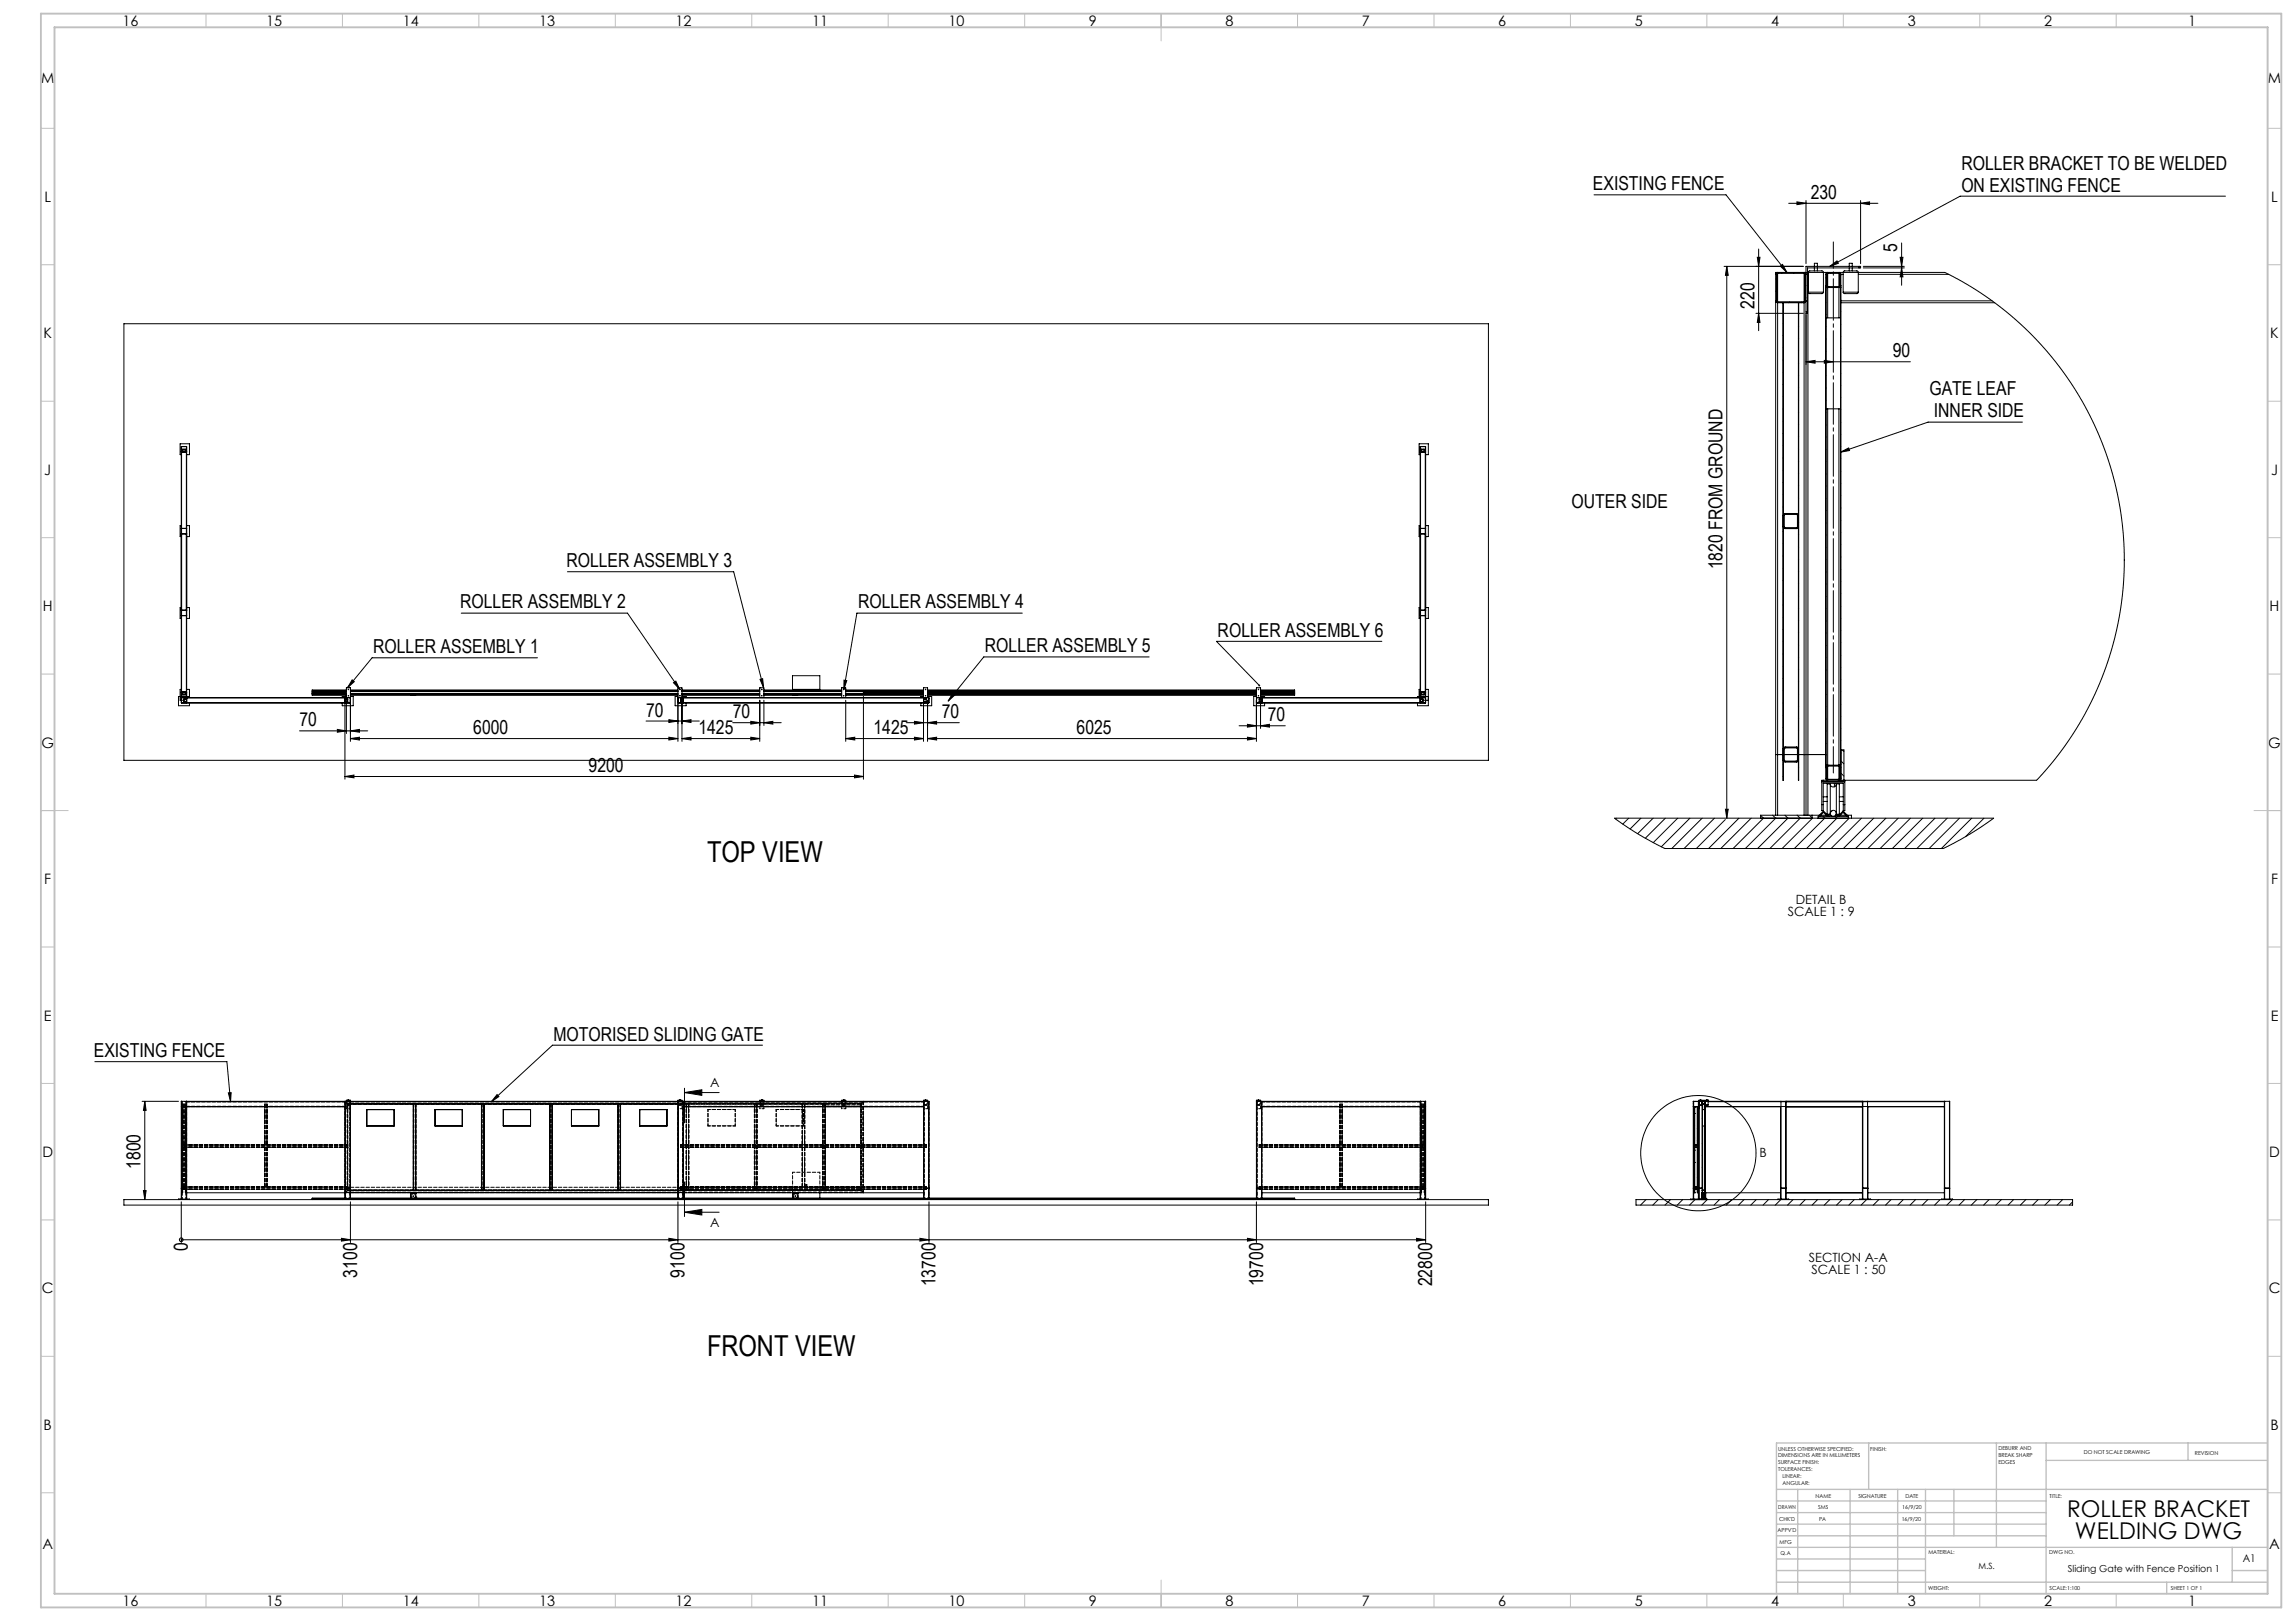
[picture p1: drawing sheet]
<svg xmlns="http://www.w3.org/2000/svg" width="841mm" height="594mm" viewBox="0 0 841 594" stroke-linecap="round" stroke-linejoin="round" font-family="sans-serif">
<defs><g id="words">
<g font-size="10.6">
<text x="259.1" y="315.9">TOP VIEW</text>
<text x="259.1" y="497">FRONT VIEW</text>
</g>
<g font-size="8.5">
<text x="757.5" y="555.8">ROLLER BRACKET</text>
<text x="760.4" y="563.9">WELDING DWG</text>
</g>
<g font-size="7.1">
<text x="718.7" y="62.2">ROLLER BRACKET TO BE WELDED</text>
<text x="583.8" y="69.7">EXISTING FENCE</text>
<text x="718.7" y="70.3">ON EXISTING FENCE</text>
<text x="663.6" y="72.9">230</text>
<text x="695.3" y="92.2" transform="rotate(-90 695.3 92.2)">5</text>
<text x="642.9" y="113.1" transform="rotate(-90 642.9 113.1)">220</text>
<text x="693.6" y="131">90</text>
<text x="707.1" y="144.9">GATE LEAF</text>
<text x="708.7" y="153">INNER SIDE</text>
<text x="575.9" y="186.3">OUTER SIDE</text>
<text x="207.6" y="207.9">ROLLER ASSEMBLY 3</text>
<text x="631.2" y="208.6" transform="rotate(-90 631.2 208.6)">1820 FROM GROUND</text>
<text x="168.6" y="223">ROLLER ASSEMBLY 2</text>
<text x="314.4" y="223">ROLLER ASSEMBLY 4</text>
<text x="446.2" y="233.3">ROLLER ASSEMBLY 6</text>
<text x="136.7" y="239.4">ROLLER ASSEMBLY 1</text>
<text x="360.9" y="239">ROLLER ASSEMBLY 5</text>
<text x="236.8" y="262.6">70</text>
<text x="268.5" y="263.2">70</text>
<text x="345.1" y="263.2">70</text>
<text x="109.8" y="266.2">70</text>
<text x="173.4" y="269.1">6000</text>
<text x="255.9" y="269.1">1425</text>
<text x="320.1" y="269.1">1425</text>
<text x="394.5" y="269.1">6025</text>
<text x="464.6" y="264.3">70</text>
<text x="215.7" y="282.9">9200</text>
<text x="202.8" y="381.3">MOTORISED SLIDING GATE</text>
<text x="34.4" y="387.3">EXISTING FENCE</text>
<text x="51.5" y="428.3" transform="rotate(-90 51.5 428.3)">1800</text>
<text x="68.9" y="458.5" transform="rotate(-90 68.9 458.5)">0</text>
<text x="130.8" y="468.2" transform="rotate(-90 130.8 468.2)">3100</text>
<text x="250.8" y="468.2" transform="rotate(-90 250.8 468.2)">9100</text>
<text x="342.8" y="471.4" transform="rotate(-90 342.8 471.4)">13700</text>
<text x="462.8" y="471.4" transform="rotate(-90 462.8 471.4)">19700</text>
<text x="524.8" y="471.4" transform="rotate(-90 524.8 471.4)">22800</text>
</g>
<g font-size="5.3">
<text x="44.8" y="9.6">16</text>
<text x="97.6" y="9.6">15</text>
<text x="147.6" y="9.6">14</text>
<text x="197.6" y="9.6">13</text>
<text x="247.6" y="9.6">12</text>
<text x="297.6" y="9.6">11</text>
<text x="347.6" y="9.6">10</text>
<text x="399.1" y="9.6">9</text>
<text x="449.1" y="9.6">8</text>
<text x="499.1" y="9.6">7</text>
<text x="549.1" y="9.6">6</text>
<text x="599.1" y="9.6">5</text>
<text x="649.1" y="9.6">4</text>
<text x="699.1" y="9.6">3</text>
<text x="749.1" y="9.6">2</text>
<text x="801.8" y="9.6">1</text>
<text x="15.1" y="30.6">M</text>
<text x="831.1" y="30.6">M</text>
<text x="16.3" y="74">L</text>
<text x="832.3" y="74">L</text>
<text x="16" y="124">K</text>
<text x="832" y="124">K</text>
<text x="16.2" y="174.1">J</text>
<text x="832.2" y="174.1">J</text>
<text x="15.7" y="224">H</text>
<text x="831.7" y="224">H</text>
<text x="15.2" y="274">G</text>
<text x="831.2" y="274">G</text>
<text x="16.2" y="324">F</text>
<text x="832.2" y="324">F</text>
<text x="16.1" y="374">E</text>
<text x="832.1" y="374">E</text>
<text x="15.5" y="424.1">D</text>
<text x="831.5" y="424.1">D</text>
<text x="15.4" y="474">C</text>
<text x="831.4" y="474">C</text>
<text x="16" y="524">B</text>
<text x="832" y="524">B</text>
<text x="15.5" y="567.6">A</text>
<text x="831.5" y="567.6">A</text>
<text x="44.8" y="588.6">16</text>
<text x="97.6" y="588.6">15</text>
<text x="147.6" y="588.6">14</text>
<text x="197.6" y="588.6">13</text>
<text x="247.6" y="588.6">12</text>
<text x="297.6" y="588.6">11</text>
<text x="347.6" y="588.6">10</text>
<text x="399.1" y="588.6">9</text>
<text x="449.1" y="588.6">8</text>
<text x="499.1" y="588.6">7</text>
<text x="549.1" y="588.6">6</text>
<text x="599.1" y="588.6">5</text>
<text x="649.1" y="588.6">4</text>
<text x="699.1" y="588.6">3</text>
<text x="749.1" y="588.6">2</text>
<text x="801.8" y="588.6">1</text>
</g>
<g font-size="4.7">
<text x="655.1" y="335.6">SCALE 1 : 9</text>
<text x="658.1" y="331.1">DETAIL B</text>
<text x="260.3" y="398.3">A</text>
<text x="644.8" y="424">B</text>
<text x="260.3" y="449.5">A</text>
<text x="662.9" y="462.3">SECTION A-A</text>
<text x="663.8" y="466.9">SCALE 1 : 50</text>
</g>
<text font-size="3.9" x="821.9" y="572.5">A1</text>
<text font-size="3.5" x="757.8" y="575.9">Sliding Gate with Fence Position 1</text>
<text font-size="3.2" x="725" y="574.9">M.S.</text>
<g font-size="2">
<text x="651.6" y="531.6">UNLESS OTHERWISE SPECIFIED:</text>
<text x="685.4" y="531.6">FINISH:</text>
<text x="732.3" y="531.5">DEBURR AND</text>
<text x="732.3" y="534">BREAK SHARP</text>
<text x="763.6" y="533">DO NOT SCALE DRAWING</text>
<text x="804.3" y="533.2">REVISION</text>
<text x="651.6" y="534.1">DIMENSIONS ARE IN MILLIMETERS</text>
<text x="651.6" y="536.6">SURFACE FINISH:</text>
<text x="651.6" y="539.1">TOLERANCES:</text>
<text x="732.3" y="536.5">EDGES</text>
<text x="653.2" y="541.6">LINEAR:</text>
<text x="653.2" y="544.1">ANGULAR:</text>
<text x="665.3" y="549">NAME</text>
<text x="681" y="548.9">SIGNATURE</text>
<text x="698.2" y="548.9">DATE</text>
<text x="751.1" y="548.9">TITLE:</text>
<text x="651.6" y="553.1">DRAWN</text>
<text x="651.9" y="557.3">CHK'D</text>
<text x="666.3" y="553.1">SMS</text>
<text x="666.6" y="557.3">PA</text>
<text x="696.9" y="557.3">16/9/20</text>
<text x="697.1" y="552.9">16/9/20</text>
<text x="651.4" y="561.4">APPV'D</text>
<text x="652.1" y="565.8">MFG</text>
<text x="652.5" y="570">Q.A</text>
<text x="706.6" y="569.5">MATERIAL:</text>
<text x="751" y="569.5">DWG NO.</text>
<text x="706.6" y="582.5">WEIGHT:</text>
<text x="751.1" y="582.6">SCALE:1:100</text>
<text x="795.5" y="582.6">SHEET 1 OF 1</text>
</g>
</g></defs>
<g fill="none" stroke="#000" stroke-width=".37">
<path d="M584.1 71.4h48.4l22.3 28.4M655.5 74.5h32.7M658.5 74l3.3 .5-3.3 .5zM661.8 73.5v23.1M681.8 74.5l3.3-.5v1zM681.8 73.5v23.1M815.5 71.9h-97.2l-47.8 25.7M631.8 97.6h29M632.8 97.6l.5 3.3h-1zM632.8 97.6v202.2M644 94.3h.9l-.4 3.3zM644.5 91.3v29.9"/>
<path d="M651.4 99.8l-.6 .3-.1 .4M651.4 99.8h-.7v198.9M651.4 99.8h9.7M652.4 97.5l.8-.6 1.6 2.9zM653.1 99.8l-.3 .4M657.6 99.8l-.3 .4M661.1 99.8l.6 .3 .1 .4M661.1 99.8h.7M662.4 99.8h.1M662.5 99.8h.2M662.5 99.8v198.9M662.7 99.8v-.3a7 7 0 0 1 3.9-.2h1.2l.4 .5"/>
<path d="M662.7 99.8h5.5M662.7 99.8v7.3M664.9 97.6v-1.1h1.1v1.1M664.9 98.2v1.1M666 98.2v1.1M668.2 99.8v7.3M668.2 99.8h7.2M669.7 99.8l-.7 .6v185l.7 .5M670.5 97.6l2.7-2 .5 .9zM671.1 99.8l-.4 .4M673.9 99.8l.6 .3 .1 .4M675.4 99.8l.1-.3a7 7 0 0 1 3.9-.2h1.2l.4 .5"/>
<path d="M675.4 99.8h5.6M675.4 99.8v7.3M677.7 97.6v-1.1h1v1.1M677.7 98.2v1.1M678.7 98.2v1.1M681 99.8h31.7l9.5 5.3 9.8 6.6 8.7 7.2 7.8 8 6.5 7.9 6.2 9.1 5.8 10.8 4.2 9.8 3.1 9.9 2.5 11 1.4 11.8 .2 10.7-.7 10.5-1.7 10.9-2.5 9.8-3.5 10-4.9 10.6-5.2 8.9-6.7 9.4-6.8 7.9h-78.8v11.2h.5v-10.1h7.4v10.1h.5v-11.2M681 99.8v7.3M681.2 97.6h.6v.6h-.6M681.2 97.6h-19.4v201.1M681.2 98.2h-18.8v16.1M681.2 97.6v.6M682.8 97.6h15"/>
<path d="M682.8 98.2h15M696.3 94.3h1l-.5 3.3zM696.8 89v15.5M696.8 98.2l.5 3.3h-1zM45.4 118.6h500v160h-500zM643.5 114.8h17.3M644.5 114.8l.4 3.3h-.9zM650.7 110.2l.1 .4 .6 .3M651.1 101.9l-.4 .4M651.1 106.4l-.4 .3M651.4 110.6l-.3 .3M651.4 100.2l-.3 .3v9.8l.3 .3"/>
<path d="M651.4 100.2h9.7M651.4 110.9h9.7M651.4 110.6h9.7M651.4 100.2v10.4M651.4 110.9v187.8M653.4 110.9v175l.1-175M653.4 118.4l.1 .1M653.4 113.9l.1 .1M655.8 110.6l-.3 .3M659 110.9v175l.1-175M659 119.6l.1 .1M659 115.1l.1 .1"/>
<path d="M660.3 110.6l-.3 .3M661.1 100.2l.4 .3M661.1 100.2v10.4M661.1 110.9v187.8M661.5 100.5v9.8l-.4 .3M661.7 100.2l-.2 .3M661.8 110.2l-.1 .4-.6 .3M661.8 114.3h.6M661.8 104.6l-.3 .4M661.8 109.1l-.3 .4M662.4 114.3v.5h-.6M662.7 107.1v.2a7 7 0 0 0 3.9 .3l1.3-.1 .3-.4"/>
<path d="M662.7 107.1h5.5M669 104.7l.1 .4 .6 .3M669 105.4h.1M669.1 105.4h.6M669.1 105.4v175M669.1 116.5h5.4M669.1 106.2l-.1 .2M669.1 110.8l-.1 .1M669.1 115.2l-.1 .2M669.1 119.7l-.1 .1M669.4 101.5l-.4 .4M669.7 100.2l-.3 .3v4.2l.3 .3"/>
<path d="M669.7 105.4h4.2M669.7 105h4.2M669.7 100.2h4.2M669.7 100.2v4.8M669.7 105.4v11.1M670.4 105l-.4 .4M673.9 100.2l.3 .3v4.2l-.3 .3M673.9 105.4h.6M673.9 100.2v4.8M673.9 105.4v11.1M674.5 105.4h.1M674.5 105.4v175"/>
<path d="M674.6 104.7l-.1 .4-.6 .3M674.6 100.5v185.4M674.6 110.9h56.4M674.6 100.5h.8M674.6 110.2h55.4M674.6 100.8l-.4 .4M674.6 109.8l-.1 .1M674.6 114.3l-.1 .1M674.6 118.8l-.1 .1M675.4 107.1l.1 .2a7 7 0 0 0 3.9 .3h1.2l.4-.5M675.4 107.1h5.6M681 100.5h33.1"/>
<path d="M653.4 136.3l.1 .2M653.4 131.9l.1 .1M653.4 127.4l.1 .1M653.4 122.9l.1 .1M659 133.1l.1 .1M659 128.5l.1 .2M659 124.1l.1 .1M659 137.5l.1 .1M661.8 132.6l3.3-.5v1zM661.8 132.6h38.3M668.5 132.1l3.3 .5-3.3 .5zM669.1 124.2l-.1 .1"/>
<path d="M669.1 128.7l-.1 .1M669.1 137.7l-.1 .1M674.6 136.7l-.1 .1M674.6 123.3l-.1 .1M674.6 127.8l-.1 .1M653.4 158.8l.1 .1M653.4 154.3l.1 .1M653.4 149.8l.1 .1M653.4 145.3l.1 .1M653.4 140.9l.1 .1M659 160l.1 .1M659 155.5l.1 .1"/>
<path d="M659 151l.1 .1M659 146.5l.1 .1M659 142l.1 .1M669.1 149.8h5.4M669.1 142.2l-.1 .1M669.1 146.7l-.1 .1M669.1 151.2l-.1 .1M669.1 155.6l-.1 .2M669.7 149.8v130.6M673.9 149.8v130.6M674.6 141.2l-.1 .2M674.6 145.7l-.1 .1"/>
<path d="M674.6 159.2l-.1 .1M674.6 150.2l-.1 .1M674.6 154.7l-.1 .1M741.1 154.7h-34.6l-32 11M66.4 166.6h-.4v-4h3.4v4h-1M66.5 163.8h.1M66.5 163.8v1.8h1.8l.1-1.8M66.5 165.6v88M66.5 165.6l-.1-1.9 1.9-.1v2M66.5 165.6h1.8M66.5 163.7h1.8M67.1 164.6l-.2 1"/>
<path d="M67.1 164.6h.7M67.1 164.6v1M67.8 164.6l.1 1M67.8 164.6v1M68.3 165.6v88M68.3 163.7h.1M520.4 165.5l.2 .1M520.4 163.8l2-.2-.1 2M520.4 166.6h-.4v-4h3.4v4h-1M520.4 163.8v1.7M520.5 163.8l1.9-.1-.1 1.9-1.8-.1M520.6 165.6v88"/>
<path d="M520.6 165.6h1.7M521.1 164.6l-.2 1M521.1 164.6h.7M521.1 164.6v1M521.8 164.6l.1 1M521.8 164.6v1M522.3 165.6v88M653.4 176.8l.1 .1M653.4 172.3l.1 .1M653.4 167.8l.1 .1M653.4 163.3l.1 .1M659 177.9l.1 .1"/>
<path d="M659 169l.1 .1M659 173.5l.1 .1M659 164.5l.1 .1M669.1 173.6l-.1 .1M669.1 178.1l-.1 .1M669.1 160.2l-.1 .1M669.1 164.6l-.1 .1M669.1 169.1l-.1 .1M674.5 165.7l2.9-1.6 .4 1zM674.6 172.7l-.1 .1M674.6 177.2l-.1 .1M674.6 163.7l-.1 .1"/>
<path d="M674.6 168.2l-.1 .1M66.4 195.6h.1M66.4 195.5l.1 .1M66.4 193.7h2M66.4 192.6h-.4v4h.4M66.5 193.7h1.9M66.5 195.5h.1M66.5 195.6h1.8M66.5 195.5h1.8M68.3 195.6h.1M68.4 195.5h.1M68.4 195.5l-.1 .1"/>
<path d="M68.4 192.6h1v4h-1M520.4 195.6h.2M520.4 192.6h-.4v4h.4M520.6 195.6h1.7M522.3 195.6h.1M522.4 193.7h-1.9h1.9v1.8l-1.8 .1M522.4 195.5l-.1 .1M522.4 192.6h1v4h-1M653.4 199.2l.1 .1M653.4 194.7l.1 .1M653.4 190.2l.1 .2M653.4 185.8l.1 .1"/>
<path d="M653.4 181.3l.1 .1M653.5 193l.5 .7h4.5l.5-.7M653.5 188.9l.5-.7h4.5l.5 .7M653.8 188.9l.3-.4 4.4 .1 .2 4.4M653.8 188.9l.2 4.4 4.4 .1 .3-.4M653.8 188.9l-.3 .4M654 193.3l-.3 .2M654.6 188.2l-.3 .3M658.4 193.4l-.4 .3M658.8 188.4l-.2 .3M659 192.7l-.3 .4M659 191.4l.1 .1"/>
<path d="M659 186.9l.1 .1M659 195.9l.1 .1M659 182.4l.1 .2M669.1 182.6l-.1 .1M669.1 187.1l-.1 .1M669.1 191.6l-.1 .1M669.1 196.1l-.1 .1M674.6 190.6l-.1 .1M674.6 195.1l-.1 .1M674.6 199.6l-.1 .1M674.6 181.6l-.1 .1M674.6 186.1l-.1 .2"/>
<path d="M207.9 209.5h61l10.9 42.5M653.4 217.2l.1 .1M653.4 212.7l.1 .1M653.4 208.2l.1 .1M653.4 203.7l.1 .1M659 218.4l.1 .1M659 209.4l.1 .1M659 200.4l.1 .1M659 213.9l.1 .1M659 204.9l.1 .1M669.1 200.5l-.1 .2M669.1 205.1l-.1 .1"/>
<path d="M669.1 209.5l-.1 .1M669.1 214l-.1 .1M669.1 218.5l-.1 .1M674.6 208.6l-.1 .1M674.6 217.6l-.1 .1M674.6 204.1l-.1 .1M674.6 213.1l-.1 .1M66.4 223.6h.1M66.4 225.5h2M66.4 222.6h-.4v4h.4M66.5 223.8h.1M66.5 225.5h1.9"/>
<path d="M66.5 223.6l-.1 .2M66.5 223.6h1.8M66.5 223.7h1.8M68.3 223.6h.1M68.3 223.7h.1M68.3 223.6l.1 .2M68.4 222.6h1v4h-1M169 224.7h60.9l19.2 27.9M374.6 224.7h-60.6l-4.8 27.9M506.4 235h-60.6l15.7 16.2M520.4 223.6h.2M520.4 222.6h-.4v4h.4"/>
<path d="M520.6 223.6l1.8 .1v1.8l-1.9 .1 1.9-.1M520.6 223.6h1.7M522.3 223.6h.1M522.3 223.6l.1 .2M522.4 222.6h1v4h-1M653.4 239.6l.1 .1M653.4 235.2l.1 .1M653.4 230.6l.1 .1M653.4 226.2l.1 .1M653.4 221.7l.1 .1M659 236.3l.1 .1M659 231.8l.1 .1"/>
<path d="M659 227.3l.1 .2M659 222.8l.1 .1M669.1 227.5l-.1 .1M669.1 232l-.1 .1M669.1 223l-.1 .1M669.1 236.5l-.1 .1M674.6 222.1l-.1 .1M674.6 226.5l-.1 .2M674.6 231l-.1 .1M674.6 235.5l-.1 .1M66.4 252.6h-.4v4h1.4M66.5 255.5h.1"/>
<path d="M66.5 255.5v-1.8h1.8l.1 1.8M66.5 257.5v-1.8h1.8l.1 1.8M66.5 257.6h.1M66.5 253.6v2M66.5 255.6l-.1 2 2-.1M66.5 253.6h1.8M66.5 255.6h1.8M66.5 257.6h1.8M66.5 255.5h1.8M66.9 253.7l.2 .9M67.1 254.6h.7M67.1 253.7v.9"/>
<path d="M67.4 257l1 .1M67.4 256.3v.7M67.4 256.3h1M67.4 257h1M67.8 253.7v.9M67.9 253.7l-.1 .9M68.3 253.6v2M68.3 255.6l.1 .2M68.4 256.1l-1 .2M68.4 255.5h.1M68.4 257.5h.1M68.4 255.8h58"/>
<path d="M68.4 257.5h58M68.4 252.6h1v3M68.4 255.8v1.7M69.4 255.2h-4v3.4h4v-1M114.4 253.6v.4M114.4 254v.8h12.5M114.4 254h12M114.4 253.6h12M114.4 253.2h12M114.4 253.5h12M114.4 254.5h12.5M114.4 254.1h12"/>
<path d="M126.4 255.2v30.3M126.4 254.2l.5 .1M126.4 257.5h2M126.4 253.4v.8M126.4 253.4h.5M126.4 254.2h.5M126.5 256.1l.9 .2M126.5 257.5v-1.8h1.8v1.8M126.5 257.6h.1M126.5 256.3h.9M126.5 257h.9M126.5 253.3l-.1 .1"/>
<path d="M126.5 257.6h1.8M126.9 255.6v-3.5l1.5-.1v3.6l-2 .2M126.9 253.1h-.5v.2h.5M126.9 252.8h-12.5v.8M126.9 255.2h-1.5v.4M126.9 256.6v12.2M127.4 257l-.9 .1M127.4 256.3v.7M128.3 255.6l.1 16.1M128.3 257.5h.1M128.4 255.2h1v3.4h-4v-1M128.4 253.1h120"/>
<path d="M128.4 253.3h120M128.4 254.3h120M128.4 252.8h120M128.4 254.5h22M128.4 254.8h120M128.4 253.4h120M128.4 254.2h120M129 249.1l.8 .7-2.4 2.2zM150.4 254.3v.3h2v-.3M150.4 254.5l.1 .1M150.5 253l1.9 .1M152.3 253l.1 .1"/>
<path d="M152.4 254.5l-.1 .1M152.4 254.5h96M197 241h-60.7l-8.9 11M246.8 250.2l.8-.6 1.5 3zM248.4 257.5l2 .1zM248.4 255.8v15.9M248.4 255.2h-1v3.4h4v-1M248.5 255.8h1.9M248.5 255.6l-.1 .2M249.4 257l1 .1M249.4 256.3v.7M249.4 256.3h1"/>
<path d="M249.4 257h1M249.9 255.6v-3.5l-1.4-.1-.1 3.6 2 .2M249.9 255.2h1.5v.4M249.9 253.1h28.5M249.9 253.3h28.5M249.9 254.3h28.5M249.9 252.8h28.5M249.9 254.5h28.5M249.9 254.8h28.5M249.9 253.4h28.5M249.9 254.2h28.5M249.9 256.6v15.1"/>
<path d="M250.4 256.1l-1 .2M250.4 255.8v1.7M250.4 255.8l90-.1v1.9l-2-.1M250.4 257.5h88M250.4 255.8h88M278.4 256.6v15.1M278.5 248.9l1-.2 .3 3.3zM279.8 252l.1 3.6M279.8 252l-1.4 .1v3.5M279.9 253.1h15M279.9 253.3h28.5M279.9 254.3h28.5"/>
<path d="M279.9 252.8h15.3M279.9 254.5h10.5M279.9 254.8h28.5M279.9 253.4h28.5M279.9 254.2h28.5M279.9 256.6v9.2M290.4 247.6h10v5h-10zM290.4 254.3v.3h2v-.3M290.4 254.5l.1 .1M290.5 253h1.8M292.4 254.5l-.1 .1M292.4 254.5h16"/>
<path d="M294.9 253.1h.5M294.9 253.1v.2M295.2 252.6v.5M295.4 253.1h.1M295.4 253.1v.2M295.5 253.1h.4M295.5 253.1v.2M295.6 252.6v.5M295.6 252.8h12.8M295.9 253.1v.2M295.9 253.1h12.5M308.4 255.6l.1-3.6 1.4 .1v3.5"/>
<path d="M309.3 249.2l1 .2-1.1 3.2zM309.9 253.1h6.5v.2h-6.5M309.9 254.3h6.4M309.9 252.8h28.5M309.9 254.5h28.5M309.9 254.8h28.5M309.9 253.4h6.5M309.9 254.2h6.5M309.9 256.6v15.1M316.4 253.4h.1M316.4 255.2v30.3M316.4 254.2l-.1 .1"/>
<path d="M316.4 253.4v.8M316.4 254h22M316.4 253.6h22M316.4 253.2h22M316.4 253.5h22M316.4 254.1h22M338.4 255.8v15.9M338.4 255.2h-1v.4M338.5 255.7h1.8l.1 1.8-1.9 .1zM338.5 256.1l.9 .2M338.5 256.3h.9M338.5 257h.9"/>
<path d="M338.6 255.6l-.2 .2M339.4 257l-.9 .1M339.4 256.3v.7M339.9 256.6v15.1M339.9 255.6v-3.5l-1.4-.1-.1 3.8M339.9 255.2h1.5v3.4h-4v-1M339.9 254h120.5M339.9 253.6h120.5M339.9 252.8h120.5M339.9 253.2h120.5M339.9 253.5h120.5M339.9 254.5h120.5"/>
<path d="M339.9 254.1h120.5M339.9 254.8h120.5M349.1 254l.8 .7-2.4 2.2zM421.1 240.7h-60.6l-13 16.2M460.4 255.8v15.9M460.4 255.2h-1v3.4h4v-1M460.5 255.8l1.9-.1v1.8l-2 .1 2-.1M460.6 255.6l-.2 .2M461.4 257l1 .1M461.4 256.3v.7M461.4 256.3h1M461.4 257h1"/>
<path d="M461.9 256.6v10.3M461.9 255.6v-3.5l-1.5-.1v3.6l2 .2M461.9 252.8h12.5v.8M461.9 255.2h1.5v.4M461.9 254h12.5M461.9 253.6h12.5M461.9 253.2h12.5M461.9 253.5h12.5M461.9 254.5h12.5M461.9 254.1h12.5M462.4 256.1l-1 .2M462.4 255.8h58"/>
<path d="M462.4 257.5h58M462.4 255.8v1.7M474.4 253.6v.4M474.4 254v.8h-12.5M520.4 255.5l.2 .1M520.4 253.7v1.8M520.4 255.8v1.7M520.4 252.6h-.4v3M520.5 256.1l.9 .2M520.5 253.7h1.8l.1 1.8h-1.9M520.5 255.8l1.8-.1 .1 1.8h-1.9M520.5 256.3h.9"/>
<path d="M520.5 257h.9M520.6 253.6l-.2 .1M520.6 255.6l-.2 .2M520.6 253.6h1.7M520.6 255.6h1.7M520.9 253.7l.2 .9M521.1 254.6h.7M521.1 253.7v.9M521.4 257l-.9 .1M521.4 256.6h2M521.4 256.3v.7M521.8 253.7v.9"/>
<path d="M521.9 253.7l-.1 .9M522.3 253.6v2M522.3 255.6l.1 2-2-.1M522.4 252.6h1v6h-4v-1M523.4 255.2h-4v.4M653.4 257.6l.1 .1M653.4 253.1l.1 .1M653.4 248.6l.1 .1M653.4 244.1l.1 .1M659 258.8l.1 .1M659 249.8l.1 .1M659 240.8l.1 .1"/>
<path d="M659 254.3l.1 .1M659 245.3l.1 .1M669.1 241l-.1 .1M669.1 245.5l-.1 .1M669.1 254.5l-.1 .1M669.1 258.9l-.1 .1M669.1 249.9l-.1 .1M674.6 240l-.1 .1M674.6 249l-.1 .1M674.6 253.5l-.1 .1M674.6 258l-.1 .1M674.6 244.5l-.1 .1"/>
<path d="M109.7 267.8h25.1M123.6 267.3l3.3 .5-3.3 .5zM128.4 267.8l3.3-.5v1zM128.4 270.6l3.3-.4v1zM128.4 270.6h120M236.7 264.2h19.6M245.1 270.2l3.3 .4-3.3 .6zM245.1 263.7l3.3 .5-3.3 .6zM249.9 264.2l3.3-.5v1.1zM249.9 270.6l3.3-.4v1zM249.9 270.6h28.5M268.5 264.8h17.8"/>
<path d="M275.1 270.2l3.3 .4-3.3 .6zM275.1 264.3l3.3 .5-3.3 .6zM279.9 264.8l3.3-.5v1.1zM309.9 270.6l3.3-.4v1zM309.9 270.6h28.5M332.1 264.8h19.4M335.1 270.2l3.3 .4-3.3 .6zM335.1 264.3l3.3 .5-3.3 .6zM339.9 264.8l3.3-.5v1.1zM339.9 270.6l3.3-.4v1zM339.9 270.6h120.5M454.1 266h16.9"/>
<path d="M457.1 265.4l3.3 .6-3.3 .4zM457.1 270.2l3.3 .4-3.3 .6zM461.9 266l3.3-.6v1zM650.7 276.5h.7zM651.4 276.5h2M653.4 275.5l.1 .2M653.4 271.1l.1 .1M653.4 266.6l.1 .1M653.4 262.1l.1 .1M653.5 274.4l.5-.7h4.5l.5 .7M653.5 278.5l.5 .8h4.5l.5-.8M653.8 276.5h4.9"/>
<path d="M653.9 278.7l-.3 .3M653.9 274.2h4.7l-.1 4.7h-4.5zM654.4 273.7l-.9 .9M658.1 278.9l-.3 .4M658.7 273.9l-.2 .2M659 278l-.3 .4M659 267.8l.1 .1M659 263.3l.1 .1M659 276.7l.1 .2M659 272.2l.1 .1M659.1 276.5h2M661.1 276.5h.7"/>
<path d="M661.8 276.5h7.2M669.1 272.4l-.1 .1M669.1 263.4l-.1 .1M669.1 267.9l-.1 .1M669.1 276.9l-.1 .1M674.6 274.8h1.1v11.1M674.6 262.5l-.1 .1M674.6 275.9l-.1 .1M674.6 271.5l-.1 .1M674.6 266.9l-.1 .2M674.6 278.8l1.1 1.1M675.1 274.8l.6 .6"/>
<path d="M126.4 284.5l3.3-.5v1zM126.4 284.5h190M313.1 284l3.3 .5-3.3 .5zM591.6 299.8h139l-9.7 6.4-8.8 4.7h-102l-9.6-5.1zM592.3 299.8l-.3 .3M596.8 299.8l-2.1 2.2M601.3 299.8l-3.9 4M605.8 299.8l-5.7 5.7M610.3 299.8l-7.4 7.4M614.8 299.8l-9 9M619.3 299.8l-10.5 10.5M623.7 299.8l-11.1 11.1"/>
<path d="M628.3 299.8l-11.2 11.1M632.3 296.5h1l-.5 3.3zM637.2 299.8l-11.1 11.1M641.7 299.8l-11.1 11.1M645.2 298.7v1.1M645.2 298.7h21.5M645.2 298.8l1 1-11.1 11.1M649.6 298.7l1.1 1.1-11.1 11.1M653.4 284.5l.1 .1M653.4 280l.1 .2M654.1 298.7l1.1 1.1-11.1 11.1M658.6 298.7l1.1 1.1-11.1 11.1"/>
<path d="M659 281.2l.1 .1M659 285.7l.1 .1M663 298.7l1 1M664 298.7v1.1M664.2 299.8l-11.1 11.1M666.3 299.8v-.7l1.9-1.9 2 1.9h3.3l1.9-1.9 2 1.9v.7M666.7 299.1l1.5-1.4 1.5 1.4zM667.1 298.3l.2 .2M667.2 298.7h2.1M667.6 294.8h.5M667.6 286.5h8.4M668 299.1l.7 .7-11.2 11.1"/>
<path d="M668.1 292h1.5M668.1 293.7h1.5M668.1 285.9v.6M669 280.4h.1M669.1 280.4h.6M669.4 281.1l-.4 .4M669.5 285.5l-.2 .2M669.7 280.4l-.4 .2-.3 .5M669.7 280.7l-.3 .3v4.3l.3 .3M669.7 280.4h4.2M669.7 280.7h4.2M669.7 285.6h4.2"/>
<path d="M669.7 298.7h1.2M669.7 280.7v4.9M670.1 280.4l-.3 .3M670.7 287.3a1.11 1.11 0 0 0 1.1 1.1 1.11 1.11 0 0 0 1.1-1.1M670.7 287.3v11.1M670.7 287.3h-1.1v11.1h1.1M670.7 298.2v.2M671.5 297l-.8 .7M672.2 287v1.3M672.5 299.1l.6 .7-11.1 11.1M672.7 298.7h1.2M672.9 287.3h1.1v11.1h-1.1z"/>
<path d="M672.9 287v.3M672.9 298.2v.5M673.9 280.4l.5 .2 .2 .5M673.9 280.7l.3 .3v4.3l-.3 .3M673.9 280.4h.6M673.9 280.7v4.9M673.9 285.6l-.3 .3M674 292h1.5M674 293.7h1.5M674.3 298.7h2.2M674.4 280.6l-.2 .3M674.5 280.4h.1"/>
<path d="M674.6 285.2l-.2 .5-.5 .2M674.6 284.9l-.4 .4M674.6 283.3l1.1 1.1M675.2 297.4l2.2 2.1M675.4 297.7l1.5 1.4h-3zM675.5 285.9v.6M675.5 294.8h.5M676.9 298.7h1.6v1.1M677.7 299.8l-11.2 11.1M682.1 299.8l-11.1 11.1M686.6 299.8l-11.1 11.1M691.1 299.8l-11.1 11.1"/>
<path d="M695.6 299.8l-11.1 11.1M700.1 299.8l-11.1 11.1M704.6 299.8l-11.1 11.1M709.1 299.8l-11.1 11.1M713.6 299.8l-11.1 11.1M718 299.8l-11.1 11.1M722.5 299.8l-11.1 11.1M727 299.8l-6.7 6.8M632.2 300.3l-10.6 10.6M34.7 389h48.4l1.4 14.7M250.8 398.8v12.7M279.4 383h-76.9l-22.4 20.7"/>
<path d="M52.1 403.6h13.3M53.1 403.6l.5 3.3h-1zM53.1 403.6v36M66.5 403.6l-.1 35.8M66.5 403.6h1.8M66.5 403.6v35.8M68.3 403.6h.1M68.3 403.6v35.8M68.4 403.6v.1M68.4 405.5v.1M68.4 403.6h58M68.4 403.7h58"/>
<path d="M68.4 405.5h58M68.4 405.6h58M68.4 403.7v1.8M68.4 405.6v33.8M83.7 400.5l1-.1-.2 3.3zM126.4 403.6v.1M126.4 405.5v.1M126.4 403.6h.1M126.4 403.7v1.8M126.4 405.6v33.8M126.5 403.6h1.8M126.5 403.6v35.8"/>
<path d="M126.9 403.6v-.4h1.5v36.2M127.6 403.2v-.2l.2 .2M128.3 403.6h120.2M128.3 403.6v35.8M128.4 404.6h23M128.4 403.7h120M128.4 404.5h120M134.4 406.6h10v6h-10zM151.4 404.6h.2M151.4 404.6v31.5M151.6 404.6h.7M151.6 404.6v31.5"/>
<path d="M152.3 404.6h.1M152.3 404.6v31.5M152.4 404.6v31.5M152.4 404.6h24M159.4 406.6h10v6h-10zM176.4 404.6h.1M176.4 404.6v31.5M176.5 404.6h.8M176.5 404.6v31.5M177.3 404.6h.1M177.3 404.6v31.5M177.4 404.6h24"/>
<path d="M177.4 404.6v31.5M182.1 401.1l.7 .7-2.7 1.9zM184.4 406.6h10v6h-10zM201.4 404.6h.1M201.4 404.6v31.5M201.5 404.6h.8M201.5 404.6v31.5M202.3 404.6h.1M202.3 404.6v31.5M202.4 404.6h24M202.4 404.6v31.5M209.4 406.6h10v6h-10z"/>
<path d="M226.4 404.6h.2M226.4 404.6v31.5M226.6 404.6h.7M226.6 404.6v31.5M227.3 404.6h.1M227.3 404.6v31.5M227.4 404.6h21M227.4 404.6v31.5M234.4 406.6h10v6h-10zM248.5 403.6h1.8M248.5 403.6v35.8M249.1 403.2v-.2l.2 .2"/>
<path d="M249.9 403.6v-.4h-1.5v36.2M250.3 403.6h.1M250.3 403.6v35.8M250.4 403.6v.1M250.4 405.5v.1M250.4 403.6h88M250.4 403.7v1.8M250.4 405.6v33.8M250.4 403.7h88M250.4 405.5h88M250.4 405.6h88M250.8 400.4l6.4-1.1v2.1z"/>
<path d="M250.8 400.4h12.7M278.4 403.6v-.4h1.5v.4M279.1 403.2v-.2l.2 .2M308.4 403.6v-.4h1.5v.4M309.1 403.2v-.2l.2 .2M338.4 403.6v.1M338.4 405.5v.1M338.4 403.6h.2M338.4 403.6v-.4h1.5v.4M338.4 403.7v1.8M338.4 405.6v33.8M338.6 403.6h1.7"/>
<path d="M338.6 403.6v35.8M339.1 403.2v-.2l.2 .2M340.3 403.6l.1 35.8M340.3 403.6v35.8M460.4 403.6h.2M460.6 403.6h1.7M460.6 403.6v35.8M461.1 403.2v-.2l.2 .2M461.9 403.6v-.4h-1.5v36.2M462.3 403.6h.1M462.3 403.6v35.8M462.4 405.5v.1"/>
<path d="M462.4 403.6v.1M462.4 403.6h58M462.4 403.7h58M462.4 405.5h58M462.4 405.6h58M462.4 403.7v1.8M462.4 405.6v33.8M520.4 405.5v.1M520.4 403.6v.1M520.4 403.6h.2M520.4 403.7v1.8M520.4 405.6v33.8"/>
<path d="M520.6 403.6h1.7M520.6 403.6v35.8M522.3 403.6l.1 35.8M522.3 403.6v35.8M620.5 405.5h2M620.6 404.2l-.1 .1M620.6 403.6v1.9h1.8M620.6 403.6l-.1 .1M620.6 403.6l-.1 35.8M620.6 403.6h1.8M620.6 403.6v35.8M621 405.6h.1"/>
<path d="M621 405.6v31.5M621 408h.1M621 419.5l1 .1zM621.2 403.6h-.1M622 405.6v31.5v-31.5M622 418h.1M622 413.5v.1M622 409h.1M622.4 403.6l.1 .1M622.4 403.6v.1M622.4 403.6h.1M622.4 403.6v35.8"/>
<path d="M622.4 405.5h.1M622.5 406.2v.1M622.6 403.6h.1M622.7 404.9h.9M622.7 403.6h.9M622.7 403.6v1.3M623 403.2v-.2l.3 .2M623 403.3v.2M623.3 403.3v.2M623.6 403.6h1.3M623.6 403.6v1.3M623.8 404.5l.1 .1"/>
<path d="M623.8 404.6h.1M623.8 405.5h.1M623.8 419h.1M623.8 406.6h1M623.8 412.6h1M623.8 410h.1M623.8 414.4v.1M623.9 404.5h.1M623.9 403.6v.1M623.9 403.6l-.1 33.3M623.9 404.5h.8M623.9 403.6v3"/>
<path d="M623.9 412.6v24.4M623.9 403.6h.8M624.7 403.6l.1 .1M624.7 403.6v.1M624.7 404.6h.1M624.7 403.6v3M624.7 412.6v24.4M624.7 404.5h.1M624.8 404.6h.1M624.8 418h.1M624.8 403.7h.1M624.8 405.5h87.7"/>
<path d="M624.8 405.6h27.7v33.8M624.8 403.7v33.4M624.8 409h.1M624.8 413.4v.1M624.9 404.9h1M624.9 403.6h1M624.9 403.6v1.3M625.3 403.2v-.2l.2 .2M625.3 403.3v.2M625.5 403.3v.2M625.9 403.6h26.7M625.9 403.7h86.6"/>
<path d="M625.9 403.6v1.3M626 403.2v.1M626 403.2h-3.5v36.2M626 403.3h-3.4v36.1M652.6 403.6h1.8M652.6 403.6v35.8M654.4 403.6h.1M654.4 403.6v35.8M654.5 403.6v2M654.5 403.6h28M654.5 405.6h28M654.5 405.6v33.8"/>
<path d="M682.5 403.6v2M682.5 403.6h.1M682.5 405.6v33.8M682.6 403.6h1.8M682.6 403.6v35.8M684.4 403.6h28.1M684.4 403.6v35.8M712.5 403.6v.1M712.5 405.5v.1M712.5 403.6h.1M712.5 405.6h-28v33.8M712.5 403.7v1.8"/>
<path d="M712.5 405.6v33.8M712.6 403.6h1.8M712.6 403.6v35.8M714.4 403.6l.1 35.8M714.4 403.6v35.8M45.4 439.6h500v2h-500zM52.6 436.3h1l-.5 3.3zM65.4 439.6v-.2h4v.2M66.4 435.4h2M68.4 437.1h58M114.4 439.1h.1M114.4 439.1h12"/>
<path d="M114.4 439.5h11M114.4 439.1v.5M125.4 439.6v-.2h4v.2M126.4 435.4h2M128.4 439.1h120M128.4 437.1h120M128.4 436.1h23M128.4 436.2h120M128.4 436.9h120M129.4 439.5h118M150.4 438.7l.4 .4zM150.4 438.7h.1"/>
<path d="M150.4 437.2h2M150.4 437.1v1.6M150.5 437.1v.1M151.4 436.1h.2M151.6 436.1h.7M152.3 438.8l-.3 .3M152.3 436.1h.1M152.3 437.1v.1M152.4 438.7h.1M152.4 438.7l-.4 .4M152.4 437.1v1.6M152.4 436.1h24"/>
<path d="M176.4 436.1h.1M176.5 436.1h.8M177.3 436.1h.1M177.4 436.1h24M201.4 436.1h.1M201.5 436.1h.8M202.3 436.1h.1M202.4 436.1h24M226.4 436.1h.2M226.6 436.1h.7M227.3 436.1h.1M227.4 436.1h21"/>
<path d="M247.4 439.6v-.2h4v.2M248.4 435.4h1.9M250.3 435.4h.1M250.4 439.1h88M250.4 437.1h88M250.8 433.1v12.7M251.4 439.5h86M290.4 437.1v2M290.4 437.2h2M290.4 438.7l.4 .4M290.5 437.1v.1M290.5 438.8l.3 .3"/>
<path d="M292.3 437.1v.1M292.4 437.1v1.6l-.4 .4 .3-.3M300.4 437.1v2M337.4 439.6v-.2h4v.2M338.4 435.4h1.9M340.3 435.4h.1M340.4 439.1h120M341.4 439.5h118M459.4 439.6v-.2h4v.2M460.4 435.4h1.9M462.3 435.4h.1M462.4 439.1h12"/>
<path d="M462.4 437.1h58M463.4 439.5h11M474.4 439.1h.1M474.4 439.1v.5M519.4 439.6v-.2h4v.2M520.4 435.4h1.9M522.3 435.4h.1M599.5 439.6h160v2h-160zM603.2 439.6l-2 2M607.7 439.6l-2.1 2M612.1 439.6l-2 2M616.6 439.6l-2 2"/>
<path d="M620.6 435.4h.1M620.6 435.4h1.8M620.9 439.4l.2 .2-2 2M621 437.1h.1M621 435.7l1 .1zM621 420.4h1zM621 426h.1M621 421.5h.1M621.1 434.9l.9 .1zM621.1 435.2h-.1M621.3 434.9v.1M622 436h.1"/>
<path d="M622 431.5h.1M622 427h.1M622 422.5h.1M622.4 435.4h.1M622.5 435.4h1.3M622.9 439.4v.2M623.5 437.2h1.6M623.5 438.7h.1M623.6 438.2h.3M623.6 438.5h.3M623.6 439.1v-1.8h1.3v1.8M623.6 437.1v.1"/>
<path d="M623.6 439.1l-.3 .5M623.6 439.1l.4 .4M623.8 436.9l.1 .2M623.8 436.1h.1M623.8 423.4h.1M623.8 427.9h.1M623.8 432.4h.1M623.9 436.9v.1M623.9 436.8l-.1 .1M623.9 436.2h.1M623.9 436.1l-.1 .1M623.9 436.1h.8"/>
<path d="M623.9 439.5l-.3-.3-.2 .3h1.8M623.9 436.2h.8M623.9 437h.8M624.1 437.3l.2 .2 .2-.2M624.1 437.3v2M624.1 437.3h-.2v2M624.1 439.4h-4.6v.2M624.4 437.3v.2M624.5 439.4h.6M624.5 437.3v2M624.5 437.3h.2v2M624.5 437.3h.1"/>
<path d="M624.6 436.1v.1M624.7 436.1l.1 .1M624.7 436.2h.1M624.7 436.1h.1M624.7 439.5l.2-.3 .3 .3M624.7 438.2h.2M624.7 438.5h.2M624.7 436.9v.1M624.8 436.1h.1M624.8 431.4h.1M624.8 435.9h.1M624.8 436.9l-.1 .2"/>
<path d="M624.8 435.1l.1 2.1M624.8 422.4v.1M624.8 426.9v.1M624.9 439.1l.4 .4M624.9 439.1l-.3 .4M624.9 438.7h.2M625.1 437.1l-.2 2M625.2 439.4l.3 .2M625.3 439.5v.1M625.6 439.6l-2 2M630.1 439.6l-2 2M634.6 439.6l-2 2"/>
<path d="M639.1 439.6l-2 2M643.6 439.6l-2 2M648.1 439.6l-2 2M651.5 439.6v-.2h4v.2M652.5 435.4h1.9M652.5 437.1h-29l.1 2M652.6 439.6l-2 2M654.4 435.4h.1M654.5 437.1h28M657 439.6l-2 2M661.5 439.6l-1.9 2M666 439.6l-2 2"/>
<path d="M670.5 439.6l-2 2M675 439.6l-2 2M679.5 439.6l-2 2M681.5 439.6v-.2h4v.2M682.5 435.4h1.9M684 439.6l-2 2M684.4 435.4h.1M684.5 437.1h28M688.5 439.6l-2 2M693 439.6l-2 2M697.4 439.6l-1.9 2M702 439.6l-2.1 2"/>
<path d="M706.4 439.6l-2 2M710.9 439.6l-2 2M711.5 439.6v-.2h4v.2M712.5 435.4h1.9M714.4 435.4h.1M715.4 439.6l-2 2M719.9 439.6l-2 2M724.4 439.6l-2 2M728.9 439.6l-2 2M733.4 439.6l-2 2M737.9 439.6l-2 2M742.4 439.6l-2 2"/>
<path d="M746.9 439.6l-2 2M751.3 439.6l-2 2M755.8 439.6l-2 2M66.4 454.3h.1M66.4 440.4v14.9M66.4 454.3h456M125.1 453.8l3.3 .5-3.3 .5zM128.4 440.4v14.9M245.1 453.8l3.3 .5-3.3 .5zM248.4 440.4v14.9M250.8 444.2l6.4-1v2zM250.8 444.2h12.7"/>
<path d="M337.1 453.8l3.3 .5-3.3 .5zM340.4 440.4v14.9M457.1 453.8l3.3 .5-3.3 .5zM460.4 440.4v14.9M519.1 453.8l3.3 .5-3.3 .5zM522.4 440.4v14.9M759.5 440.4l-1.2 1.2"/>
<circle cx="127.7" cy="255" r=".1"/>
<circle cx="127.7" cy="252.7" r=".09"/>
<circle cx="249.2" cy="252.7" r=".09"/>
<circle cx="249.2" cy="255" r=".1"/>
<circle cx="279.2" cy="252.7" r=".09"/>
<circle cx="279.2" cy="255" r=".1"/>
<circle cx="309.2" cy="252.7" r=".1"/>
<circle cx="309.2" cy="255" r=".1"/>
<circle cx="339.2" cy="255" r=".1"/>
<circle cx="339.2" cy="252.7" r=".1"/>
<circle cx="461.2" cy="252.7" r=".09"/>
<circle cx="461.2" cy="255" r=".09"/>
<circle cx="671.8" cy="298.1" r="1.11"/>
<circle cx="622.4" cy="422.6" r="21.1"/>
<circle cx="624.3" cy="439.3" r=".2"/>
<circle cx="66.4" cy="454.3" r=".69"/>
</g>
<path d="M671.8 88.7v194.6" fill="none" stroke="#000" stroke-width=".37" stroke-dasharray="15.2 1.3 1.3 1.3" stroke-dashoffset="5.6"/>
<g fill="none" stroke="#c0c0c0" stroke-width=".37">
<path d="M75.5 5v5M125.5 5v5M175.5 5v5M225.5 5v5M275.5 5v5M325.5 5v5M375.5 5v5M425.5 5v10M475.5 5v5M525.5 5v5M575.5 5v5M625.5 5v5"/>
<path d="M675.5 5v5M725.5 5v5M775.5 5v5M15 47h5M831 47h5M15 97h5M831 97h5M15 147h5M831 147h5M15 197h5M831 197h5M15 247h5"/>
<path d="M831 247h5M15 297h10M826 297h10M15 347h5M831 347h5M15 397h5M831 397h5M15 447h5M831 447h5M15 497h5M831 497h5M15 547h5"/>
<path d="M831 547h5M425.5 579v10M75.5 584v5M125.5 584v5M175.5 584v5M225.5 584v5M275.5 584v5M325.5 584v5M375.5 584v5M475.5 584v5M525.5 584v5M575.5 584v5"/>
<path d="M625.5 584v5M675.5 584v5M725.5 584v5M775.5 584v5"/>
</g>
<g fill="none" stroke="#c0c0c0" stroke-width=".5">
<path d="M684.8 528.8v17M731.6 528.8v38.2M749.8 528.8v55.2M749.8 535.2h81.2M801.8 528.8v6.4M831 528.8h-180v55.2M651 545.8h180M651 558.5h98.8M651 554.3h98.8M651 550h98.8M658.8 545.8v38.2M678 545.8v38.2"/>
<path d="M695.4 545.8v38.2M705.6 545.8v38.2M716 545.8v17M651 579.8h180M651 562.8h98.8M651 575.5h54.6M651 571.3h54.6M651 567h180M794 579.8v4.2M818 575.5h13M818 567v12.8"/>
</g>
<path d="M15 5h821v584h-821zM20 10h811v574h-811z" fill="none" stroke="#c0c0c0" stroke-width=".7"/>
<g fill="#000">
<path d="M681.8 74.5l3.3-.5v1zM658.5 74l3.3 .5-3.3 .5zM668.5 132.1l3.3 .5-3.3 .5zM661.8 132.6l3.3-.5v1z"/>
<path d="M632.8 97.6l.5 3.3h-1zM632.3 296.5h1l-.5 3.3zM696.3 94.3h1l-.5 3.3zM696.8 98.2l.5 3.3h-1z"/>
<path d="M128.4 267.8l3.3-.5v1zM123.6 267.3l3.3 .5-3.3 .5z"/>
<path d="M128.4 270.6l3.3-.4v1zM245.1 270.2l3.3 .4-3.3 .6z"/>
<path d="M245.1 263.7l3.3 .5-3.3 .6zM249.9 264.2l3.3-.5v1.1zM249.9 270.6l3.3-.4v1zM275.1 270.2l3.3 .4-3.3 .6zM275.1 264.3l3.3 .5-3.3 .6zM279.9 264.8l3.3-.5v1.1zM309.9 270.6l3.3-.4v1zM335.1 270.2l3.3 .4-3.3 .6zM335.1 264.3l3.3 .5-3.3 .6zM339.9 264.8l3.3-.5v1.1zM339.9 270.6l3.3-.4v1zM457.1 270.2l3.3 .4-3.3 .6z"/>
<path d="M457.1 265.4l3.3 .6-3.3 .4zM461.9 266l3.3-.6v1z"/>
<path d="M126.4 284.5l3.3-.5v1zM313.1 284l3.3 .5-3.3 .5z"/>
<path d="M182.1 401.1l.7 .7-2.7 1.9zM83.7 400.5l1-.1-.2 3.3zM129 249.1l.8 .7-2.4 2.2zM246.8 250.2l.8-.6 1.5 3zM278.5 248.9l1-.2 .3 3.3zM461.2 251l.1 .5 .4-.1-.2-.2 .2 .2v-.4zM349.1 254l.8 .7-2.4 2.2zM309.3 249.2l1 .2-1.1 3.2zM652.4 97.5l.8-.6 1.6 2.9zM670.5 97.6l2.7-2 .5 .9zM674.5 165.7l2.9-1.6 .4 1z"/>
<path d="M250.8 400.4l6.4-1.1v2.1zM250.8 444.2l6.4-1v2z"/>
<path d="M52.6 436.3h1l-.5 3.3zM53.1 403.6l.5 3.3h-1zM644.5 114.8l.4 3.3h-.9zM644 94.3h.9l-.4 3.3z"/>
<path d="M125.1 453.8l3.3 .5-3.3 .5zM245.1 453.8l3.3 .5-3.3 .5zM337.1 453.8l3.3 .5-3.3 .5zM457.1 453.8l3.3 .5-3.3 .5zM519.1 453.8l3.3 .5-3.3 .5z"/>
</g>
<g fill="none" stroke="#000" stroke-width=".37" stroke-dasharray="1.3 .6" stroke-dashoffset=".5">
<path d="M66.9 404.6v1M67.9 405.6v-1M126.6 403.7l.7 .7M127.3 404.4l-.7-.7M127.4 404.6h1M250.4 405.5h88M250.4 403.7h88M250.4 405.4h88M259.4 412.6v-6M269.4 406.6v6M284.4 412.6v-6M294.4 406.6v6"/>
<path d="M315.6 404.4l.7-.7M316.3 403.7l-.7 .7M338.4 405.4h-88M338.4 403.6h-88M338.4 403.7h-88M520.9 404.6v1M521.9 405.6v-1M66.5 435.4v4M66.6 439.4v-4M66.6 435.4v4M68.3 435.4v4M68.3 439.4v-4"/>
<path d="M68.4 439.4v-4M125.4 439.5h4M126.5 435.4v4M126.6 436.9l.7-.7M126.6 439.4v-4M126.6 435.4v4M127.3 436.2l-.7 .7M128.3 435.4v4M128.3 439.4v-4M128.4 439.4v-4M128.4 436.1h-1M151.3 438.3h.3h-.3"/>
<path d="M247.4 439.5h4M248.5 435.4v4M248.6 439.4v-4M248.6 435.4v4M250.3 435.4v4M250.3 439.4v-4M250.4 439.4v-4M291.6 438.3h-.3h.3M295.4 434.1v1M295.5 434.1v1M315.6 436.2l.7 .7M316.3 436.9l-.7-.7"/>
<path d="M337.4 439.5h4M338.5 435.4v4M338.6 439.4v-4M338.6 435.4v4M340.3 435.4v4M340.3 439.4v-4M340.4 439.4v-4M459.4 439.5h4M460.5 435.4v4M460.6 439.4v-4M460.6 435.4v4M462.3 435.4v4"/>
<path d="M462.3 439.4v-4M462.4 439.4v-4M520.5 435.4v4M520.6 439.4v-4M520.6 435.4v4M522.3 435.4v4M522.3 439.4v-4M522.4 439.4v-4"/>
</g>
<g fill="none" stroke="#000" stroke-width=".37" stroke-dasharray="1.3 .6">
<path d="M66.4 405.4l.2 .2M66.5 403.7l.1-.1M66.5 403.6v31.8M66.6 405.5l-.1-.1M66.6 403.6l-.2 .1M66.6 403.6v31.8M66.9 405.6h.1M66.9 419.6l.2-.1M67.1 419.5h.3M67.1 419.5l-.1 .1M67.1 419.5h-.2M67.1 404.6h-.2"/>
<path d="M67.4 419.5v.1M67.4 419.5h-.3M67.8 419.5l.1 .1M67.9 419.6l-.1-.1M67.9 405.6h.1M67.9 404.6h-.1M68.3 403.6l.1 .1M68.3 405.6l.1-.2M68.3 403.6v31.8M68.4 405.4l-.1 .1M68.4 403.7l-.1-.1M97.1 404.6h-.2"/>
<path d="M97.1 419.5h-.2M97.9 404.6h-.1M97.9 419.5h-.1M126.4 403.6l.2 .1M126.5 403.6v31.8M126.6 403.7l-.2-.1M126.6 403.6v31.8M127 406.3l-.1-.1M127 403.2v.1M127.2 404.9l.1 .1M127.3 405h.4M127.3 403.5l-.1 .1"/>
<path d="M127.3 404.4v31.8M127.3 404.4l.1 .2M127.4 404.6l-.1-.2M127.4 419.5v.1M127.6 403.3v.2M127.7 405h.4M127.7 403.5h-.4M127.8 403.5v-.2M128.1 403.5h-.4M128.1 405l.1-.1M128.2 403.6l-.1-.1M128.3 403.6v31.8"/>
<path d="M128.3 403.3v-.1M128.4 406.2l-.1 .1M248.4 403.7h67.9M248.5 403.6v31.8M248.5 406.3l-.1-.1M248.5 403.2v.1M248.6 403.6v31.8M248.7 404.9l.1 .1M248.8 405h.4M248.8 403.5l-.1 .1M249.1 403.3v.2M249.2 405h.4"/>
<path d="M249.2 403.5h-.4M249.3 403.5v-.2M249.4 419.5v.1M249.6 403.5h-.4M249.6 405l.1-.1M249.7 403.6l-.1-.1M249.8 403.3v-.1M249.9 406.2l-.1 .1M250.3 403.6v31.8M251.4 404.6h.2M252.3 404.6h.1M276.4 404.6h.2"/>
<path d="M277.3 404.6h.1M277.4 404.6h16.5M278.5 406.3l-.1-.1M278.5 403.2v.1M278.7 404.9l.1 .1M278.8 405h.4M278.8 403.5l-.1 .1M279.1 403.3v.2M279.2 405h.4M279.2 403.5h-.4M279.3 403.5v-.2M279.6 403.5h-.4"/>
<path d="M279.6 405l.1-.1M279.7 403.6l-.1-.1M279.8 403.3v-.1M279.9 406.2l-.1 .1M294.1 419.5h-.2M294.1 404.6h-.2M294.9 419.5h-.1M294.9 404.6h-.1M301.4 404.6h.2M302.3 404.6h.1M308.5 406.3l-.1-.1M308.5 403.2v.1"/>
<path d="M308.7 404.9l.1 .1M308.8 405h.4M308.8 403.5l-.1 .1M309.1 403.3v.2M309.2 405h.4M309.2 403.5h-.4M309.3 403.5v-.2M309.6 403.5h-.4M309.6 405l.1-.1M309.7 403.6l-.1-.1M309.8 403.3v-.1M309.9 406.2l-.1 .1"/>
<path d="M315.4 404.6l.2-.2M315.6 404.4l-.2 .2M315.6 404.4v31.8M316.3 403.7l.1-.1M316.4 403.6l-.1 .1M338.5 403.6v31.8M338.5 406.3l-.1-.1M338.5 403.2v.1M338.6 403.6v31.8M338.7 404.9l.1 .1M338.8 405h.4M338.8 403.5l-.1 .1"/>
<path d="M339.1 403.3v.2M339.2 405h.4M339.2 403.5h-.4M339.3 403.5v-.2M339.4 419.5v.1M339.6 403.5h-.4M339.6 405l.1-.1M339.7 403.6l-.1-.1M339.8 403.3v-.1M339.9 406.2l-.1 .1M340.3 403.6v31.8M460.5 403.6v31.8"/>
<path d="M460.5 406.3l-.1-.1M460.5 403.2v.1M460.6 403.6v31.8M460.7 404.9l.1 .1M460.8 405h.4M460.8 403.5l-.1 .1M461.1 403.3v.2M461.2 405h.4M461.2 403.5h-.4M461.3 403.5v-.2M461.4 419.5v.1M461.6 403.5h-.4"/>
<path d="M461.6 405l.1-.1M461.7 403.6l-.1-.1M461.8 403.3v-.1M461.9 406.2l-.1 .1M462.3 403.6v31.8M491.1 419.5h-.2M491.1 404.6h-.2M491.9 419.5h-.1M491.9 404.6h-.1M520.4 405.4l.2 .2M520.5 403.7l.1-.1M520.5 403.6v31.8"/>
<path d="M520.6 405.5l-.1-.1M520.6 403.6l-.2 .1M520.6 403.6v31.8M520.9 405.6h.1M520.9 419.6l.2-.1M521.1 419.5l-.1 .1M521.1 404.6h-.2M521.4 419.5v.1M521.4 419.5h.4M521.8 419.5h-.4M521.8 419.5l.1 .1M521.9 419.6l-.1-.1"/>
<path d="M521.9 405.6h.1M521.9 404.6h-.1M521.9 419.5h-.1M522.3 403.6l.1 .1M522.3 405.6l.1-.2M522.3 403.6v31.8M522.4 405.4l-.1 .1M522.4 403.7l-.1-.1M66 439.6v-.2M66.6 435.4v-31.8M66.9 437.1h.1M66.9 435v-14.7"/>
<path d="M66.9 435l.2-.1M66.9 420.5h.2M67 420.3l.1 .1M67 435.7l.1 .1M67.1 420.5l-.2-.2M67.1 420.4h.3M67.1 434.9l-.1 .1M67.1 435.9l-.2-.2M67.1 434.9h.3M67.1 435.8h.3M67.1 434.9h-.2M67.4 420.3v.2"/>
<path d="M67.4 420.5h-.3M67.4 435.7v.2M67.4 434.9v.1M67.4 434.9h-.3M67.4 435.9h-.3M67.8 420.4l.1-.1M67.8 435.8l.1-.1M67.8 434.9l.1 .1M67.9 435l-.1-.1M67.9 437.1h.1M67.9 435v-14.7M67.9 420.3l-.1 .2"/>
<path d="M67.9 435.7l-.1 .2M68.3 435.4v-31.8M68.4 435.4v-31.8M96.9 420.5h.2M97.1 434.9h-.2M97.8 420.5h.1M97.9 434.9h-.1M126.4 437.1l.2-.2M126.5 437h189.9M126.6 436.9l-.2 .2M126.6 435.4v-31.8M127.3 436.2v-31.8"/>
<path d="M127.3 436.2l.1-.1M127.4 436.1v-.2M127.4 436.1l-.1 .1M127.4 420.3v.2M127.4 435.9v-.2M127.4 434.9v.1M128.3 435.4v-31.8M128.4 435.4v-31.8M150.4 438.3l.2 .5M150.6 438.3l.3-.6 .6-.2 .5 .2 .2 .6-.2 .5-.5 .3-.6-.2-.3-.6M150.8 439.1l-.2-.3M151.1 437.2l-.3 .1"/>
<path d="M152 437.3l-.2-.1M152.3 438.8l-.3 .3M248.6 435.4v-31.8M249.4 420.3v.2M249.4 434.9v.1M249.4 435.7v.2M250.3 435.4v-31.8M250.4 435.4v-31.8M251.6 436.1h-.2M252.4 436.1h-.1M276.6 436.1h-.2M277.4 436.1h-.1"/>
<path d="M290.4 439.1v.5M290.6 438.3l.3-.6 .6-.2 .5 .2 .2 .6-.2 .5-.5 .3-.6-.2-.3-.6M290.8 439.1l-.4-.4M290.8 439.1h.1M291.1 437.2l-.3 .1M292 437.3l-.2-.1M292 439.1l.4-.4M292 439.1h.1M292.4 438.3l-.1 .5M293.9 420.5h.2M294.1 434.9h-.2M294.8 420.5h.1"/>
<path d="M294.9 434.6l.5-.5 .5 .4-.5 .6-.5-.5M294.9 434.9h-.1M295.4 434.1h.1M295.4 435.1h.1M300.4 439.6v-.5M301.6 436.1h-.2M302.4 436.1h-.1M315.4 436.1l.2 .1M315.6 436.2v-31.8M315.6 436.2l-.2-.1M316.3 436.9l.1 .2M316.3 436.9h-67.9"/>
<path d="M338.6 435.4v-31.8M339.4 420.3v.2M339.4 434.9v.1M339.4 435.9v-.2M340.3 435.4v-31.8M340.4 435.4v-31.8M460.6 435.4v-31.8M461.4 420.3v.2M461.4 434.9v.1M461.4 435.7v.2M462.3 435.4v-31.8M462.4 435.4v-31.8"/>
<path d="M490.9 420.5h.2M491.1 434.9h-.2M491.8 420.5h.1M491.9 434.9h-.1M520 439.6v-.2M520.6 435.4v-31.8M520.9 437.1h.1M520.9 435v-14.7M520.9 435l.2-.1M521 420.3l.1 .1M521 435.7l.1 .1M521.1 420.5l-.2-.2"/>
<path d="M521.1 434.9l-.1 .1M521.1 435.9l-.2-.2M521.4 420.3v.2M521.4 420.4h.4M521.4 434.9v.1M521.4 435.9v-.2M521.4 434.9h.4M521.4 435.8h.4M521.8 420.4l.1-.1M521.8 420.5h-.4M521.8 434.9l.1 .1M521.8 435.9h-.4"/>
<path d="M521.8 434.9h-.4M521.8 435.8l.1-.1M521.8 420.5h.1M521.9 435l-.1-.1M521.9 437.1h.1M521.9 435v-14.7M521.9 420.3l-.1 .2M521.9 435.7l-.1 .2M521.9 434.9h-.1M522.3 435.4v-31.8M522.4 435.4v-31.8"/>
</g>
<g fill="none" stroke="#000" stroke-width=".37" stroke-dasharray="1.3 .6" stroke-dashoffset=".6">
<path d="M128.4 404.4h-1.1M250.4 403.6h-123.9M461.8 406.3h-1.3M126.4 437.1h2M126.4 439.1h2M127.3 436.2h1.1M128.4 439.1h-2M152.4 437.3h-2M248.4 437.1h2M248.4 439.1h2M250.4 439.1h-2M292.4 437.3h-2"/>
<path d="M295.6 434.6l-.2 .2-.2-.2 .2-.2 .2 .2M338.4 439.1h2M340.4 439.1h-2M460.4 439.1h2M462.4 439.1h-2"/>
</g>
<g fill="none" stroke="#000" stroke-width=".37" stroke-dasharray="1.3 .6" stroke-dashoffset=".7">
<path d="M127.2 403.6v1.3M127.7 404.9h-.5h1M128.2 404.9v-1.3M128.3 406.3h-1.3M248.7 403.6v1.3M249.2 404.9h-.5h1M249.7 404.9v-1.3M249.8 406.3h-1.3M278.7 403.6v1.3M279.2 404.9h-.5h1M279.7 404.9v-1.3M279.8 406.3h-1.3"/>
<path d="M308.7 403.6v1.3M309.2 404.9h-.5h1M309.7 404.9v-1.3M309.8 406.3h-1.3M338.7 403.6v1.3M339.2 404.9h-.5h1M339.7 404.9v-1.3M339.8 406.3h-1.3M460.7 403.6v1.3M461.2 404.9h-.5h1M461.7 404.9v-1.3M66.9 437.1v-1.4"/>
<path d="M67.9 437.1v-1.4M150.8 439.1l.7 .2 .6-.2M152.1 439.1h-1.3M152.3 438.8l.1-.9-.7-.6-.9 .2-.4 .8M290.4 429.6v7.5M290.6 438.8l-.1-.9 .7-.6 .8 .2 .4 .8M292.1 439.1l-.7 .2-.6-.2M292.1 439.1h-1.3M300.4 437.1v-7.5M474.4 439.2h-360M520.9 437.1v-1.4M521.9 437.1v-1.4"/>
</g>
<g fill="none" stroke="#000" stroke-width=".37" stroke-dasharray="1.3 .6" stroke-dashoffset=".4">
<path d="M66.9 419.6v.7M67 419.6v.7M67.4 419.6v.7M67.8 404.6h-.7M67.9 419.6v.7M97.8 404.6h-.7M97.8 419.5h-.7M127.4 419.6v.7M249.4 419.6h90M249.4 419.6v.7M251.6 404.6h.7M259.4 406.6h10"/>
<path d="M269.4 412.6h-10M276.6 404.6h.7M284.4 406.6h10M294.1 404.6h.7M294.4 412.6h-10M294.8 419.5h-.7M301.6 404.6h.7M302.4 405.3v-.7M315.4 404.6v.7M315.6 404.4h-67.2M339.4 419.6v.7M339.4 419.5h-90"/>
<path d="M339.4 419.6h-90M461.4 419.6v.7M491.8 419.5h-.7M491.8 404.6h-.7M520.9 419.6v.7M521 419.6v.7M521.4 419.6v.7M521.8 404.6h-.7M521.9 419.6v.7M66.9 435.7v-.7M67 435v.7M67.4 435.7v-.7"/>
<path d="M67.9 420.3v-.7M67.9 435.7v-.7M97.1 420.5h.7M97.8 434.9h-.7M127.4 435v.7M248.4 436.2h67.2M249.4 420.4h90M249.4 420.3h90M249.4 435h90M249.4 435.7v-.7M249.4 435.9h90M249.4 435.8h90"/>
<path d="M249.4 435.7h90M252.3 436.1h-.7M277.3 436.1h-.7M294.1 420.5h.7M294.8 434.9h-.7M300.4 429.6h-10M302.3 436.1h-.7M302.4 436.1v-.8M315.4 435.3v.8M339.4 420.3h-90M339.4 435.7h-90M339.4 435v.7"/>
<path d="M339.4 434.9h-90M339.4 435h-90M461.4 435.7v-.7M491.1 420.5h.7M491.8 434.9h-.7M520.9 435.7v-.7M521 435v.7M521.4 435v.7M521.9 420.3v-.7M521.9 435.7v-.7"/>
</g>
<g fill="none" stroke="#000" stroke-width=".37" stroke-dasharray="1.3 .6" stroke-dashoffset="-.1">
<path d="M67 404.6v14.9M67.1 419.5v-14.9M67.1 404.6v14.9M67.8 404.6v14.9M67.8 419.5v-14.9M67.9 419.5v-14.9M96.9 404.6v14.9M97 404.6v14.9M97.1 419.5v-14.9M97.1 404.6v14.9M97.8 404.6v14.9M97.8 419.5v-14.9"/>
<path d="M97.9 419.5v-14.9M127.3 404.4h188.3M127.4 404.5h188.1M127.4 419.5v-14.9M293.9 404.6v14.9M294 404.6v14.9M294.1 419.5v-14.9M294.1 404.6v14.9M294.8 404.6v14.9M294.8 419.5v-14.9M294.9 419.5v-14.9M302.4 405.3h13"/>
<path d="M302.4 404.6h13M315.4 405.3v30M315.6 404.4h-188.3M490.9 404.6v14.9M491 404.6v14.9M491.1 419.5v-14.9M491.1 404.6v14.9M491.8 404.6v14.9M491.8 419.5v-14.9M491.9 419.5v-14.9M521 404.6v14.9M521.1 419.5v-14.9"/>
<path d="M521.1 404.6v14.9M521.8 404.6v14.9M521.8 419.5v-14.9M521.9 419.5v-14.9M126.4 435.1h190M127.3 436.2h188.3M302.4 435.3v-30M315.4 435.3h-13M315.4 436.1h-13M315.5 436.1h-188.1M315.6 436.2h-188.3"/>
</g>
<g fill="none" stroke="#000" stroke-width=".37" stroke-dasharray="1.3 .6" stroke-dashoffset=".1">
<path d="M126.6 403.7h189.7M151.5 404.6v31.5M151.6 404.6v31.5M152.3 404.6v31.5M176.5 404.6v31.5M176.6 404.6v31.5M177.3 404.6v31.5M201.5 404.6v31.5M201.6 404.6v31.5M202.3 404.6v31.5M226.5 404.6v31.5M226.6 404.6v31.5"/>
<path d="M227.3 404.6v31.5M248.4 404.6h3M251.4 404.6v31.5M251.5 404.6v31.5M251.6 404.6v31.5M252.3 404.6v31.5M252.4 404.6h24M276.4 404.6v31.5M276.5 404.6v31.5M276.6 404.6v31.5M277.3 404.6v31.5M301.4 404.6v31.5"/>
<path d="M301.5 404.6v31.5M301.6 404.6v31.5M302.3 404.6v31.5M315.5 404.5v31.6M316.3 403.7h-189.7M66.9 437.1v-31.5M67 420.5v14.4M67.1 434.9v-14.4M67.1 420.5v14.4M67.8 420.5v14.4M67.8 434.9v-14.4M67.9 434.9v-14.4"/>
<path d="M68 437.1v-31.5M96.9 420.5v14.4M97 420.5v14.4M97.1 434.9v-14.4M97.1 420.5v14.4M97.8 420.5v14.4M97.8 434.9v-14.4M97.9 434.9v-14.4M126.6 436.9h189.7M127.4 436.1v-31.6M127.4 434.9v-14.4M151.6 436.1v-31.5"/>
<path d="M152.3 436.1v-31.5M152.4 436.1v-31.5M176.6 436.1v-31.5M177.3 436.1v-31.5M177.4 436.1v-31.5M201.6 436.1v-31.5M202.3 436.1v-31.5M202.4 436.1v-31.5M226.6 436.1v-31.5M227.3 436.1v-31.5M227.4 436.1v-31.5M251.4 436.1h-3"/>
<path d="M251.6 436.1v-31.5M252.3 436.1v-31.5M252.4 436.1v-31.5M276.4 436.1h-24M276.6 436.1v-31.5M277.3 436.1v-31.5M277.4 436.1v-31.5M293.9 420.5v14.4M294 420.5v14.4M294.1 434.9v-14.4M294.1 420.5v14.4M294.8 420.5v14.4"/>
<path d="M294.8 434.9v-14.4M294.9 434.9v-14.4M301.4 436.1h-24M301.6 436.1v-31.5M302.3 436.1v-31.5M302.4 436.1v-31.5M316.3 436.9h-189.7M316.4 437v-33.4M316.4 437.1v-33.5M490.9 420.5v14.4M491 420.5v14.4M491.1 434.9v-14.4"/>
<path d="M491.1 420.5v14.4M491.8 420.5v14.4M491.8 434.9v-14.4M491.9 434.9v-14.4M520.9 437.1v-31.5M521 420.5v14.4M521.1 434.9v-14.4M521.1 420.5v14.4M521.8 420.5v14.4M521.8 434.9v-14.4M521.9 434.9v-14.4M522 437.1v-31.5"/>
</g>
<g fill="none" stroke="#000" stroke-width=".37" stroke-dasharray="1.3 .6" stroke-dashoffset=".2">
<path d="M67.4 419.6h60M68.4 405.5h58M68.4 403.7h58M68.4 405.4h58M96.9 419.5h-29.5M126.4 405.4h-58M126.4 403.6h-58M126.4 403.7h-58M126.6 403.7v33.2M127.4 419.5h-29.5M127.4 419.5h-60M127.4 419.6h-60"/>
<path d="M294.9 404.6h6.5M316.3 403.7v33.2M461.4 419.6h60M462.4 405.5h58M462.4 403.7h58M462.4 405.4h58M490.9 419.5h-29.5M520.4 405.4h-58M520.4 403.6h-58M520.4 403.7h-58M521.4 419.5h-29.5M521.4 419.5h-60"/>
<path d="M521.4 419.6h-60M67.4 420.5h29.5M67.4 420.4h60M67.4 420.3h60M67.4 435.9h60M67.4 435h60M67.4 435.8h60M67.4 435.7h60M96.9 434.9h-29.5M97.9 420.5h29.5M126.6 436.9v-33.2M127.4 420.3h-60"/>
<path d="M127.4 435.7h-60M127.4 434.9h-29.5M127.4 434.9h-60M127.4 435h-60M316.3 436.9v-33.2M461.4 420.5h29.5M461.4 420.4h60M461.4 420.3h60M461.4 435h60M461.4 435.9h60M461.4 435.8h60M461.4 435.7h60"/>
<path d="M490.9 434.9h-29.5M491.9 420.5h29.5M521.4 420.3h-60M521.4 434.9h-29.5M521.4 435.7h-60M521.4 434.9h-60M521.4 435h-60"/>
</g>
<g fill="none" stroke="#000" stroke-width=".37" stroke-dasharray="1.3 .6" stroke-dashoffset=".3">
<path d="M66.9 419.6v-14M67.9 419.6v-14M126.9 403.6v2.6M249.9 403.6v2.6M278.4 403.6v2.6M279.9 403.6v2.6M293.9 419.5h-44.5M308.4 403.6v2.6M309.9 403.6v2.6M339.4 419.5h-44.5M339.9 403.6v2.6M461.9 403.6v2.6"/>
<path d="M520.9 419.6v-14M521.9 419.6v-14M249.4 420.5h44.5M293.9 434.9h-44.5M294.9 420.5h44.5M339.4 434.9h-44.5"/>
</g>
<path d="M128.4 403.3h-1.5M249.9 403.3h-1.5M279.9 403.3h-1.5M309.9 403.3h-1.5M339.9 403.3h-1.5M461.9 403.3h-1.5" fill="none" stroke="#000" stroke-width=".37" stroke-dasharray="1.3 .6" stroke-dashoffset=".8"/>
<path d="M66.6 403.6h1.7M66.6 405.6h1.7M68.3 405.5h-1.7M126.6 403.7h1.8M520.6 403.6h1.7M520.6 405.6h1.7M522.3 405.5h-1.7M128.4 436.9h-1.8" fill="none" stroke="#000" stroke-width=".37" stroke-dasharray="1.3 .6" stroke-dashoffset=".9"/>
<use href="#words"/>
</svg>
